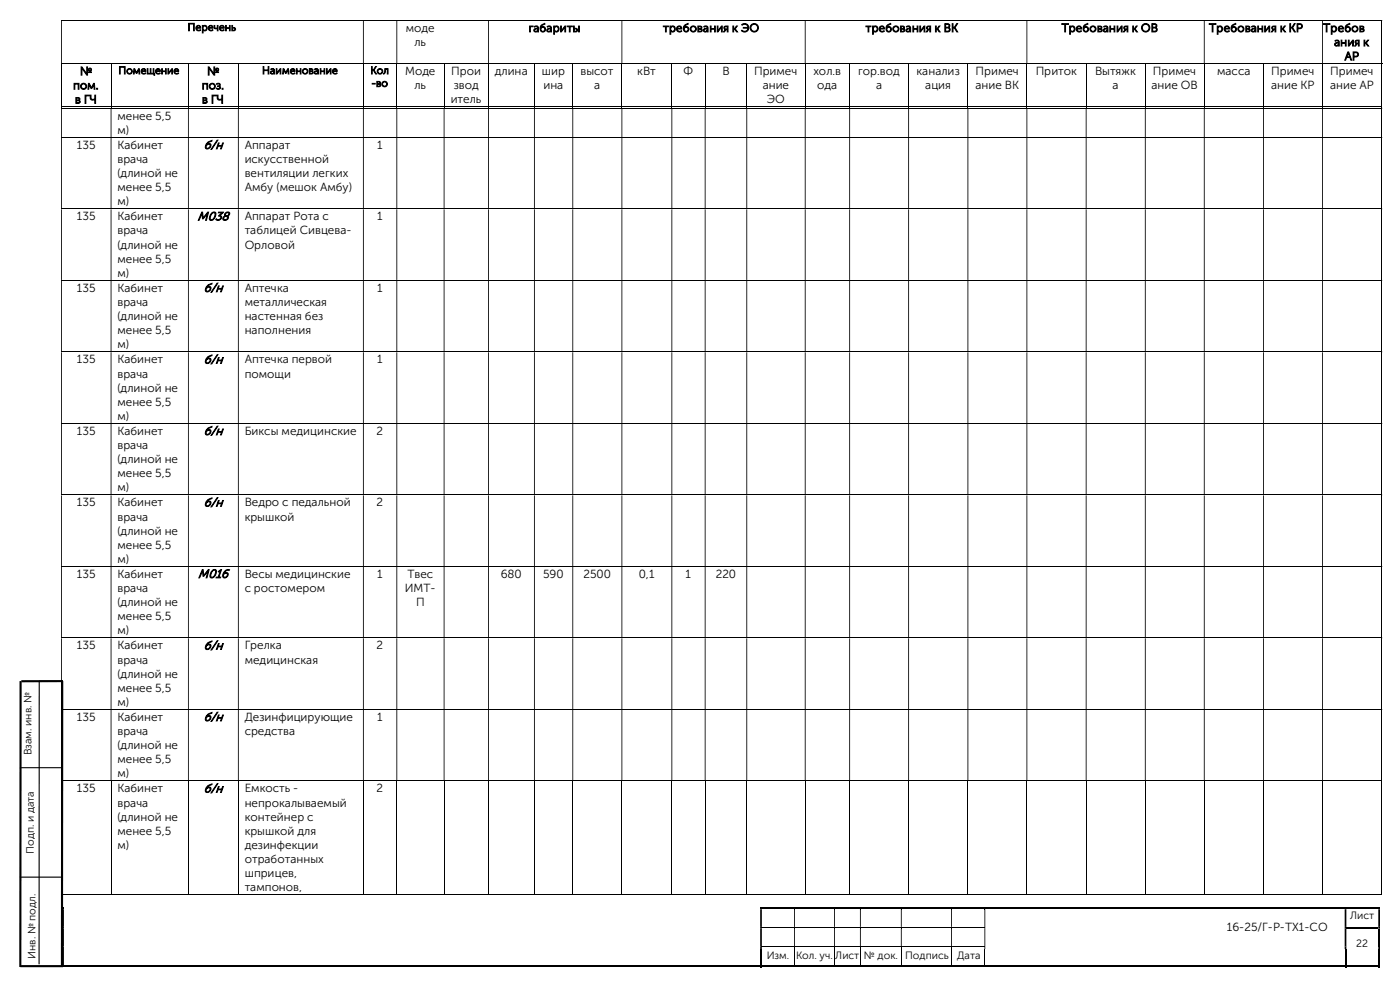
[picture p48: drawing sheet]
<svg xmlns="http://www.w3.org/2000/svg" width="420mm" height="297mm" viewBox="0 0 420 297" stroke-linecap="round" stroke-linejoin="round" font-family="sans-serif">
<defs><g id="words">
<g font-size="3.7">
<text x="61.1" y="44.6">б/н</text>
<text x="59.2" y="66">М038</text>
<text x="61.1" y="87.5">б/н</text>
<text x="61.1" y="108.9">б/н</text>
<text x="61.1" y="130.3">б/н</text>
<text x="61.1" y="151.8">б/н</text>
<text x="59.4" y="173.2">М016</text>
<text x="61.1" y="194.6">б/н</text>
<text x="61.1" y="216.1">б/н</text>
<text x="61.1" y="237.5">б/н</text>
</g>
<g font-size="3.5">
<text x="121.8" y="9.6">моде</text>
<text x="158.6" y="9.6">габариты</text>
<text x="198.9" y="9.6">требования к ЭО</text>
<text x="259.7" y="9.6">требования к ВК</text>
<text x="318.5" y="9.6">Требования к ОВ</text>
<text x="362.7" y="9.6">Требования к КР</text>
<text x="396.9" y="9.6">Требов</text>
<text x="124.3" y="13.8">ль</text>
<text x="400.2" y="13.8">ания к</text>
<text x="24" y="22.5">№</text>
<text x="62.1" y="22.5">№</text>
<text x="121.5" y="22.5">Моде</text>
<text x="135.4" y="22.5">Прои</text>
<text x="148.5" y="22.5">длина</text>
<text x="162.6" y="22.5">шир</text>
<text x="174.2" y="22.5">высот</text>
<text x="191.2" y="22.5">кВт</text>
<text x="205.1" y="22.5">Ф</text>
<text x="216.7" y="22.5">В</text>
<text x="226.2" y="22.5">Примеч</text>
<text x="244" y="22.5">хол.в</text>
<text x="257.4" y="22.5">гор.вод</text>
<text x="275" y="22.5">канализ</text>
<text x="292.7" y="22.5">Примеч</text>
<text x="310.7" y="22.5">Приток</text>
<text x="328.5" y="22.5">Вытяжк</text>
<text x="345.9" y="22.5">Примеч</text>
<text x="365.1" y="22.5">масса</text>
<text x="381.3" y="22.5">Примеч</text>
<text x="399.1" y="22.5">Примеч</text>
<text x="403.4" y="18">АР</text>
<text x="21.9" y="26.8">пом.</text>
<text x="60.5" y="26.8">поз.</text>
<text x="124.3" y="26.8">ль</text>
<text x="136.1" y="26.8">звод</text>
<text x="163" y="26.8">ина</text>
<text x="178.2" y="26.8">а</text>
<text x="228.8" y="26.8">ание</text>
<text x="245.2" y="26.8">ода</text>
<text x="262.8" y="26.8">а</text>
<text x="277.6" y="26.8">ация</text>
<text x="292.7" y="26.8">ание ВК</text>
<text x="333.8" y="26.8">а</text>
<text x="345.4" y="26.8">ание ОВ</text>
<text x="381.3" y="26.8">ание КР</text>
<text x="399" y="26.8">ание АР</text>
<text x="22.5" y="31">в ГЧ</text>
<text x="35.2" y="35.9">менее 5,5</text>
<text x="60.6" y="31">в ГЧ</text>
<text x="135.2" y="31">итель</text>
<text x="230" y="31">ЭО</text>
<text x="35.2" y="40.1">м)</text>
<text x="23.1" y="44.6">135</text>
<text x="35.2" y="44.6">Кабинет</text>
<text x="73.4" y="44.6">Аппарат</text>
<text x="113.2" y="44.6">1</text>
<text x="35.2" y="48.9">врача</text>
<text x="35.2" y="53.1">(длиной не</text>
<text x="73.4" y="48.9">искусственной</text>
<text x="73.4" y="53.1">вентиляции легких</text>
<text x="35.2" y="57.3">менее 5,5</text>
<text x="73.4" y="57.3">Амбу (мешок Амбу)</text>
<text x="35.2" y="61.6">м)</text>
<text x="23.1" y="66">135</text>
<text x="35.2" y="70.3">врача</text>
<text x="35.2" y="66">Кабинет</text>
<text x="73.4" y="66">Аппарат Рота с</text>
<text x="73.4" y="70.3">таблицей Сивцева-</text>
<text x="113.2" y="66">1</text>
<text x="35.2" y="74.5">(длиной не</text>
<text x="73.4" y="74.5">Орловой</text>
<text x="35.2" y="78.7">менее 5,5</text>
<text x="35.2" y="83">м)</text>
<text x="23.1" y="87.5">135</text>
<text x="35.2" y="87.5">Кабинет</text>
<text x="73.4" y="87.5">Аптечка</text>
<text x="113.2" y="87.5">1</text>
<text x="35.2" y="91.7">врача</text>
<text x="35.2" y="95.9">(длиной не</text>
<text x="73.4" y="91.7">металлическая</text>
<text x="73.4" y="95.9">настенная без</text>
<text x="35.2" y="100.2">менее 5,5</text>
<text x="73.4" y="100.2">наполнения</text>
<text x="35.2" y="104.4">м)</text>
<text x="23.1" y="108.9">135</text>
<text x="35.2" y="113.2">врача</text>
<text x="35.2" y="108.9">Кабинет</text>
<text x="73.4" y="108.9">Аптечка первой</text>
<text x="73.4" y="113.2">помощи</text>
<text x="113.2" y="108.9">1</text>
<text x="35.2" y="117.4">(длиной не</text>
<text x="35.2" y="121.6">менее 5,5</text>
<text x="35.2" y="125.9">м)</text>
<text x="23.1" y="130.3">135</text>
<text x="35.2" y="130.3">Кабинет</text>
<text x="73.4" y="130.3">Биксы медицинские</text>
<text x="113" y="130.3">2</text>
<text x="35.2" y="134.6">врача</text>
<text x="35.2" y="138.8">(длиной не</text>
<text x="35.2" y="143">менее 5,5</text>
<text x="35.2" y="147.3">м)</text>
<text x="23.1" y="151.8">135</text>
<text x="35.2" y="156">врача</text>
<text x="35.2" y="151.8">Кабинет</text>
<text x="73.4" y="151.8">Ведро с педальной</text>
<text x="73.4" y="156">крышкой</text>
<text x="113" y="151.8">2</text>
<text x="35.2" y="160.2">(длиной не</text>
<text x="35.2" y="164.5">менее 5,5</text>
<text x="23.1" y="173.2">135</text>
<text x="35.2" y="168.7">м)</text>
<text x="35.2" y="173.2">Кабинет</text>
<text x="73.4" y="173.2">Весы медицинские</text>
<text x="113.2" y="173.2">1</text>
<text x="122.2" y="173.2">Твес</text>
<text x="150.2" y="173.2">680</text>
<text x="163" y="173.2">590</text>
<text x="175" y="173.2">2500</text>
<text x="191.6" y="173.2">0,1</text>
<text x="205.7" y="173.2">1</text>
<text x="214.7" y="173.2">220</text>
<text x="35.2" y="177.4">врача</text>
<text x="73.4" y="177.4">с ростомером</text>
<text x="121.5" y="177.4">ИМТ-</text>
<text x="35.2" y="181.7">(длиной не</text>
<text x="35.2" y="185.9">менее 5,5</text>
<text x="124.8" y="181.7">П</text>
<text x="35.2" y="190.1">м)</text>
<text x="23.1" y="194.6">135</text>
<text x="35.2" y="194.6">Кабинет</text>
<text x="73.4" y="194.6">Грелка</text>
<text x="113" y="194.6">2</text>
<text x="35.2" y="198.9">врача</text>
<text x="35.2" y="203.1">(длиной не</text>
<text x="73.4" y="198.9">медицинская</text>
<text x="35.2" y="207.3">менее 5,5</text>
<text x="35.2" y="211.6">м)</text>
<text x="23.1" y="216.1">135</text>
<text x="35.2" y="220.3">врача</text>
<text x="35.2" y="216.1">Кабинет</text>
<text x="73.4" y="216.1">Дезинфицирующие</text>
<text x="73.4" y="220.3">средства</text>
<text x="113.2" y="216.1">1</text>
<text x="35.2" y="224.5">(длиной не</text>
<text x="35.2" y="228.8">менее 5,5</text>
<text x="35.2" y="233">м)</text>
<text x="23.1" y="237.5">135</text>
<text x="35.2" y="237.5">Кабинет</text>
<text x="73.4" y="237.5">Емкость -</text>
<text x="113" y="237.5">2</text>
<text x="35.2" y="241.7">врача</text>
<text x="35.2" y="246">(длиной не</text>
<text x="73.4" y="241.7">непрокалываемый</text>
<text x="73.4" y="246">контейнер с</text>
<text x="35.2" y="250.2">менее 5,5</text>
<text x="73.4" y="250.2">крышкой для</text>
<text x="35.2" y="254.4">м)</text>
<text x="73.4" y="254.4">дезинфекции</text>
<text x="73.4" y="258.7">отработанных</text>
<text x="73.4" y="262.9">шприцев,</text>
<text x="73.4" y="267.1">тампонов,</text>
<text x="368" y="279">16-25/Г-Р-ТХ1-СО</text>
</g>
<g font-size="3.2">
<text x="56.3" y="9.2">Перечень</text>
<text x="35.5" y="22.2">Помещение</text>
<text x="78.6" y="22.2">Наименование</text>
<text x="111.1" y="22.2">Кол</text>
<text x="111.4" y="26">-во</text>
<text x="9.5" y="226.4" transform="rotate(-90 9.5 226.4)">Взам. инв. №</text>
<text x="10.2" y="255.9" transform="rotate(-90 10.2 255.9)">Подп. и дата</text>
<text x="405" y="275.5">Лист</text>
<text x="10.6" y="287.4" transform="rotate(-90 10.6 287.4)">Инв. № подл.</text>
<text x="230" y="287.4">Изм.</text>
<text x="238.8" y="287.4">Кол. уч.</text>
<text x="250.6" y="287.4">Лист</text>
<text x="259.2" y="287.4">№ док.</text>
<text x="271.6" y="287.4">Подпись</text>
<text x="287.1" y="287.4">Дата</text>
<text x="406.9" y="283.8">22</text>
</g>
</g></defs>
<g fill="none" stroke="#000" stroke-width=".3">
<path d="M18.3 6.1h396.1M18.3 19.1h396.4M18.5 19.2v13M33.3 19.2v13M56.5 19.2v13M71.5 19.2v13M109 19.2v13M119 19.2v13M133.2 19.2v13M146.6 19.2v13M160.3 19.2v13M171.8 19.2v13"/>
<path d="M186.6 19.2v13M201.5 19.2v13M211.5 19.2v13M224 19.2v13M241.6 19.2v13M254.9 19.2v13M272.6 19.2v13M290.4 19.2v13M308.1 19.2v13M325.8 19.2v13M343.6 19.2v13M361.3 19.2v13"/>
<path d="M379.1 19.2v13M396.7 19.2v13M414.5 6.3v12.7M414.5 19.2v13M18.3 32h14.9M18.3 32.4h396.1M33.4 32h23M56.6 32h14.8M71.6 32h37.3M109.1 32h9.8M119.2 32h13.9M133.3 32h13.1"/>
<path d="M146.7 32h13.5M160.4 32h11.3M172 32h14.4M186.7 32h14.7M201.7 32h9.7M211.7 32h12.2M224.2 32h17.2M241.7 32h13.1M255 32h17.5M272.7 32h17.5M290.5 32h17.4M308.2 32h17.5"/>
<path d="M326 32h17.5M343.7 32h17.4M361.4 32h17.5M379.2 32h17.4M396.9 32h17.5M414.5 32.6v8.5M18.3 41.2h396.1M414.5 41.3v21.2M18.3 62.6h396.1M414.5 62.7v21.2M18.3 84h396.1M414.5 84.2v21.1"/>
<path d="M18.3 105.5h396.1M414.5 105.6v21.2M18.3 126.9h396.1M414.5 127v21.2M18.3 148.3h396.1M414.5 148.5v21.1M18.3 169.8h396.1M414.5 169.9v21.2M18.3 191.2h396.1M414.5 191.3v21.2M18.3 212.6h396.1M414.5 212.8v21.1"/>
<path d="M18.3 234.1h396.1M18.5 234.2v34.1M33.3 234.2v34.1M56.5 234.2v34.1M71.5 234.2v34.1M109 234.2v34.1M119 234.2v34.1M133.2 234.2v34.1M146.6 234.2v34.1M160.3 234.2v34.1M171.8 234.2v34.1M186.6 234.2v34.1"/>
<path d="M201.5 234.2v34.1M211.5 234.2v34.1M224 234.2v34.1M241.6 234.2v34.1M254.9 234.2v34.1M272.6 234.2v34.1M290.4 234.2v34.1M308.1 234.2v34.1M325.8 234.2v34.1M343.6 234.2v34.1M361.3 234.2v34.1M379.1 234.2v34.1"/>
<path d="M396.7 234.2v34.1M414.5 234.2v34.1M18.3 268.2h14.9M33.4 268.2h23M56.6 268.2h14.8M71.6 268.2h37.3M109.1 268.2h9.8M119.2 268.2h13.9M133.3 268.2h13.1M146.7 268.2h13.5M160.4 268.2h11.3M172 268.2h14.4"/>
<path d="M186.7 268.2h14.7M201.7 268.2h9.7M211.7 268.2h12.2M224.2 268.2h17.2M228.6 277.9h9.6M238.5 277.9h11.7M241.7 268.2h13.1M250.5 277.9h7.5M255 268.2h17.5M258.2 277.9h12.1M270.5 277.9h14.8M272.7 268.2h17.5"/>
<path d="M285.6 277.9h9.7M290.5 268.2h17.4M308.2 268.2h17.5M326 268.2h17.5M343.7 268.2h17.4M361.4 268.2h17.5M379.2 268.2h17.4M396.9 268.2h17.5M228.6 283.8h9.6M238.3 284.4v5M238.5 283.8h11.7M250.4 284.4v5"/>
<path d="M250.5 283.8h7.5M258.1 284.4v5M258.2 283.8h12.1M270.4 284.4v5M270.5 283.8h14.8M285.5 284.4v5M285.6 283.8h9.7M295.4 284.4v5"/>
</g>
<g fill="#000">
<path d="M414.4 6h.3v.3h-.3zM18.3 6.3h.3v12.7h-.3zM108.9 6.3h.2v12.7h-.2zM118.9 6.3h.3v12.7h-.3zM146.4 6.3h.3v12.7h-.3zM186.4 6.3h.3v12.7h-.3zM241.4 6.3h.3v12.7h-.3zM307.9 6.3h.3v12.7h-.3zM361.1 6.3h.3v12.7h-.3zM396.6 6.3h.3v12.7h-.3z" fill-rule="evenodd"/>
<path d="M414.4 32.3h.3v.3h-.3zM18.3 32.6h.3v8.5h-.3zM33.2 32.6h.2v8.5h-.2zM56.4 32.6h.2v8.5h-.2zM71.4 32.6h.2v8.5h-.2zM108.9 32.6h.2v8.5h-.2zM118.9 32.6h.3v8.5h-.3zM133.1 32.6h.2v8.5h-.2zM146.4 32.6h.3v8.5h-.3zM160.2 32.6h.2v8.5h-.2zM171.7 32.6h.3v8.5h-.3zM186.4 32.6h.3v8.5h-.3zM201.4 32.6h.3v8.5h-.3zM211.4 32.6h.3v8.5h-.3zM223.9 32.6h.3v8.5h-.3zM241.4 32.6h.3v8.5h-.3zM254.8 32.6h.2v8.5h-.2zM272.5 32.6h.2v8.5h-.2zM290.2 32.6h.3v8.5h-.3zM307.9 32.6h.3v8.5h-.3zM325.7 32.6h.3v8.5h-.3zM343.5 32.6h.2v8.5h-.2zM361.1 32.6h.3v8.5h-.3zM378.9 32.6h.3v8.5h-.3zM396.6 32.6h.3v8.5h-.3z" fill-rule="evenodd"/>
<path d="M414.4 41.1h.3v.2h-.3zM18.3 41.3h.3v21.2h-.3zM33.2 41.3h.2v21.2h-.2zM56.4 41.3h.2v21.2h-.2zM71.4 41.3h.2v21.2h-.2zM108.9 41.3h.2v21.2h-.2zM118.9 41.3h.3v21.2h-.3zM133.1 41.3h.2v21.2h-.2zM146.4 41.3h.3v21.2h-.3zM160.2 41.3h.2v21.2h-.2zM171.7 41.3h.3v21.2h-.3zM186.4 41.3h.3v21.2h-.3zM201.4 41.3h.3v21.2h-.3zM211.4 41.3h.3v21.2h-.3zM223.9 41.3h.3v21.2h-.3zM241.4 41.3h.3v21.2h-.3zM254.8 41.3h.2v21.2h-.2zM272.5 41.3h.2v21.2h-.2zM290.2 41.3h.3v21.2h-.3zM307.9 41.3h.3v21.2h-.3zM325.7 41.3h.3v21.2h-.3zM343.5 41.3h.2v21.2h-.2zM361.1 41.3h.3v21.2h-.3zM378.9 41.3h.3v21.2h-.3zM396.6 41.3h.3v21.2h-.3z" fill-rule="evenodd"/>
<path d="M414.4 62.5h.3v.2h-.3zM18.3 62.7h.3v21.2h-.3zM33.2 62.7h.2v21.2h-.2zM56.4 62.7h.2v21.2h-.2zM71.4 62.7h.2v21.2h-.2zM108.9 62.7h.2v21.2h-.2zM118.9 62.7h.3v21.2h-.3zM133.1 62.7h.2v21.2h-.2zM146.4 62.7h.3v21.2h-.3zM160.2 62.7h.2v21.2h-.2zM171.7 62.7h.3v21.2h-.3zM186.4 62.7h.3v21.2h-.3zM201.4 62.7h.3v21.2h-.3zM211.4 62.7h.3v21.2h-.3zM223.9 62.7h.3v21.2h-.3zM241.4 62.7h.3v21.2h-.3zM254.8 62.7h.2v21.2h-.2zM272.5 62.7h.2v21.2h-.2zM290.2 62.7h.3v21.2h-.3zM307.9 62.7h.3v21.2h-.3zM325.7 62.7h.3v21.2h-.3zM343.5 62.7h.2v21.2h-.2zM361.1 62.7h.3v21.2h-.3zM378.9 62.7h.3v21.2h-.3zM396.6 62.7h.3v21.2h-.3z" fill-rule="evenodd"/>
<path d="M414.4 83.9h.3v.3h-.3zM18.3 84.2h.3v21.1h-.3zM33.2 84.2h.2v21.1h-.2zM56.4 84.2h.2v21.1h-.2zM71.4 84.2h.2v21.1h-.2zM108.9 84.2h.2v21.1h-.2zM118.9 84.2h.3v21.1h-.3zM133.1 84.2h.2v21.1h-.2zM146.4 84.2h.3v21.1h-.3zM160.2 84.2h.2v21.1h-.2zM171.7 84.2h.3v21.1h-.3zM186.4 84.2h.3v21.1h-.3zM201.4 84.2h.3v21.1h-.3zM211.4 84.2h.3v21.1h-.3zM223.9 84.2h.3v21.1h-.3zM241.4 84.2h.3v21.1h-.3zM254.8 84.2h.2v21.1h-.2zM272.5 84.2h.2v21.1h-.2zM290.2 84.2h.3v21.1h-.3zM307.9 84.2h.3v21.1h-.3zM325.7 84.2h.3v21.1h-.3zM343.5 84.2h.2v21.1h-.2zM361.1 84.2h.3v21.1h-.3zM378.9 84.2h.3v21.1h-.3zM396.6 84.2h.3v21.1h-.3z" fill-rule="evenodd"/>
<path d="M414.4 105.3h.3v.3h-.3zM18.3 105.6h.3v21.2h-.3zM33.2 105.6h.2v21.2h-.2zM56.4 105.6h.2v21.2h-.2zM71.4 105.6h.2v21.2h-.2zM108.9 105.6h.2v21.2h-.2zM118.9 105.6h.3v21.2h-.3zM133.1 105.6h.2v21.2h-.2zM146.4 105.6h.3v21.2h-.3zM160.2 105.6h.2v21.2h-.2zM171.7 105.6h.3v21.2h-.3zM186.4 105.6h.3v21.2h-.3zM201.4 105.6h.3v21.2h-.3zM211.4 105.6h.3v21.2h-.3zM223.9 105.6h.3v21.2h-.3zM241.4 105.6h.3v21.2h-.3zM254.8 105.6h.2v21.2h-.2zM272.5 105.6h.2v21.2h-.2zM290.2 105.6h.3v21.2h-.3zM307.9 105.6h.3v21.2h-.3zM325.7 105.6h.3v21.2h-.3zM343.5 105.6h.2v21.2h-.2zM361.1 105.6h.3v21.2h-.3zM378.9 105.6h.3v21.2h-.3zM396.6 105.6h.3v21.2h-.3z" fill-rule="evenodd"/>
<path d="M414.4 126.8h.3v.2h-.3zM18.3 127h.3v21.2h-.3zM33.2 127h.2v21.2h-.2zM56.4 127h.2v21.2h-.2zM71.4 127h.2v21.2h-.2zM108.9 127h.2v21.2h-.2zM118.9 127h.3v21.2h-.3zM133.1 127h.2v21.2h-.2zM146.4 127h.3v21.2h-.3zM160.2 127h.2v21.2h-.2zM171.7 127h.3v21.2h-.3zM186.4 127h.3v21.2h-.3zM201.4 127h.3v21.2h-.3zM211.4 127h.3v21.2h-.3zM223.9 127h.3v21.2h-.3zM241.4 127h.3v21.2h-.3zM254.8 127h.2v21.2h-.2zM272.5 127h.2v21.2h-.2zM290.2 127h.3v21.2h-.3zM307.9 127h.3v21.2h-.3zM325.7 127h.3v21.2h-.3zM343.5 127h.2v21.2h-.2zM361.1 127h.3v21.2h-.3zM378.9 127h.3v21.2h-.3zM396.6 127h.3v21.2h-.3z" fill-rule="evenodd"/>
<path d="M414.4 148.2h.3v.3h-.3zM18.3 148.5h.3v21.1h-.3zM33.2 148.5h.2v21.1h-.2zM56.4 148.5h.2v21.1h-.2zM71.4 148.5h.2v21.1h-.2zM108.9 148.5h.2v21.1h-.2zM118.9 148.5h.3v21.1h-.3zM133.1 148.5h.2v21.1h-.2zM146.4 148.5h.3v21.1h-.3zM160.2 148.5h.2v21.1h-.2zM171.7 148.5h.3v21.1h-.3zM186.4 148.5h.3v21.1h-.3zM201.4 148.5h.3v21.1h-.3zM211.4 148.5h.3v21.1h-.3zM223.9 148.5h.3v21.1h-.3zM241.4 148.5h.3v21.1h-.3zM254.8 148.5h.2v21.1h-.2zM272.5 148.5h.2v21.1h-.2zM290.2 148.5h.3v21.1h-.3zM307.9 148.5h.3v21.1h-.3zM325.7 148.5h.3v21.1h-.3zM343.5 148.5h.2v21.1h-.2zM361.1 148.5h.3v21.1h-.3zM378.9 148.5h.3v21.1h-.3zM396.6 148.5h.3v21.1h-.3z" fill-rule="evenodd"/>
<path d="M414.4 169.6h.3v.3h-.3zM18.3 169.9h.3v21.2h-.3zM33.2 169.9h.2v21.2h-.2zM56.4 169.9h.2v21.2h-.2zM71.4 169.9h.2v21.2h-.2zM108.9 169.9h.2v21.2h-.2zM118.9 169.9h.3v21.2h-.3zM133.1 169.9h.2v21.2h-.2zM146.4 169.9h.3v21.2h-.3zM160.2 169.9h.2v21.2h-.2zM171.7 169.9h.3v21.2h-.3zM186.4 169.9h.3v21.2h-.3zM201.4 169.9h.3v21.2h-.3zM211.4 169.9h.3v21.2h-.3zM223.9 169.9h.3v21.2h-.3zM241.4 169.9h.3v21.2h-.3zM254.8 169.9h.2v21.2h-.2zM272.5 169.9h.2v21.2h-.2zM290.2 169.9h.3v21.2h-.3zM307.9 169.9h.3v21.2h-.3zM325.7 169.9h.3v21.2h-.3zM343.5 169.9h.2v21.2h-.2zM361.1 169.9h.3v21.2h-.3zM378.9 169.9h.3v21.2h-.3zM396.6 169.9h.3v21.2h-.3z" fill-rule="evenodd"/>
<path d="M414.4 191.1h.3v.2h-.3zM18.3 191.3h.3v21.2h-.3zM33.2 191.3h.2v21.2h-.2zM56.4 191.3h.2v21.2h-.2zM71.4 191.3h.2v21.2h-.2zM108.9 191.3h.2v21.2h-.2zM118.9 191.3h.3v21.2h-.3zM133.1 191.3h.2v21.2h-.2zM146.4 191.3h.3v21.2h-.3zM160.2 191.3h.2v21.2h-.2zM171.7 191.3h.3v21.2h-.3zM186.4 191.3h.3v21.2h-.3zM201.4 191.3h.3v21.2h-.3zM211.4 191.3h.3v21.2h-.3zM223.9 191.3h.3v21.2h-.3zM241.4 191.3h.3v21.2h-.3zM254.8 191.3h.2v21.2h-.2zM272.5 191.3h.2v21.2h-.2zM290.2 191.3h.3v21.2h-.3zM307.9 191.3h.3v21.2h-.3zM325.7 191.3h.3v21.2h-.3zM343.5 191.3h.2v21.2h-.2zM361.1 191.3h.3v21.2h-.3zM378.9 191.3h.3v21.2h-.3zM396.6 191.3h.3v21.2h-.3z" fill-rule="evenodd"/>
<path d="M414.4 212.5h.3v.3h-.3zM18.3 212.8h.3v21.1h-.3zM33.2 212.8h.2v21.1h-.2zM56.4 212.8h.2v21.1h-.2zM71.4 212.8h.2v21.1h-.2zM108.9 212.8h.2v21.1h-.2zM118.9 212.8h.3v21.1h-.3zM133.1 212.8h.2v21.1h-.2zM146.4 212.8h.3v21.1h-.3zM160.2 212.8h.2v21.1h-.2zM171.7 212.8h.3v21.1h-.3zM186.4 212.8h.3v21.1h-.3zM201.4 212.8h.3v21.1h-.3zM211.4 212.8h.3v21.1h-.3zM223.9 212.8h.3v21.1h-.3zM241.4 212.8h.3v21.1h-.3zM254.8 212.8h.2v21.1h-.2zM272.5 212.8h.2v21.1h-.2zM290.2 212.8h.3v21.1h-.3zM307.9 212.8h.3v21.1h-.3zM325.7 212.8h.3v21.1h-.3zM343.5 212.8h.2v21.1h-.2zM361.1 212.8h.3v21.1h-.3zM378.9 212.8h.3v21.1h-.3zM396.6 212.8h.3v21.1h-.3z" fill-rule="evenodd"/>
<path d="M18.8 272.5h.4v5.3h-.4zM228 272.5h.6v5.3h-.6zM238.2 272.5h.3v5.3h-.3zM250.2 272.5h.3v5.3h-.3zM258 272.5h.2v5.3h-.2zM270.3 272.5h.2v5.3h-.2zM285.3 272.5h.3v5.3h-.3zM295.3 272.5h.3v5.3h-.3zM403.4 272.5h.5v5.3h-.5zM413.5 272.5h.5v5.3h-.5z" fill-rule="evenodd"/>
<path d="M18.8 277.8h.4v.5h-.4zM228 277.8h.6v.5h-.6z" fill-rule="evenodd"/>
<path d="M228 271.9h.6v.6h-.6z" fill-rule="evenodd"/>
<path d="M238.2 271.9h12v.6h-12z" fill-rule="evenodd"/>
<path d="M250.2 271.9h7.8v.6h-7.8z" fill-rule="evenodd"/>
<path d="M258 271.9h12.3v.6h-12.3z" fill-rule="evenodd"/>
<path d="M270.3 271.9h15v.6h-15z" fill-rule="evenodd"/>
<path d="M285.3 271.9h10v.6h-10z" fill-rule="evenodd"/>
<path d="M295.3 271.9h108.1v.6h-108.1z" fill-rule="evenodd"/>
<path d="M295.3 277.8h.3v.5h-.3zM403.4 277.8h.5v.5h-.5z" fill-rule="evenodd"/>
<path d="M403.4 271.9h.5v.6h-.5z" fill-rule="evenodd"/>
<path d="M413.5 271.9h.5v.6h-.5z" fill-rule="evenodd"/>
<path d="M413.5 277.8h.5v.5h-.5zM18.8 278.3h.4v5.3h-.4zM228 278.3h.6v5.3h-.6zM238.2 278.3h.3v5.3h-.3zM250.2 278.3h.3v5.3h-.3zM258 278.3h.2v5.3h-.2zM270.3 278.3h.2v5.3h-.2zM285.3 278.3h.3v5.3h-.3zM295.3 278.3h.3v5.3h-.3zM403.4 278.3h.5v5.3h-.5z" fill-rule="evenodd"/>
<path d="M18.8 283.6h.4v.8h-.4zM228 283.6h.6v.8h-.6z" fill-rule="evenodd"/>
<path d="M228 284.4h.6v5.5h-.6z" fill-rule="evenodd"/>
<path d="M238.2 289.4h12v.5h-12z" fill-rule="evenodd"/>
<path d="M250.2 289.4h7.8v.5h-7.8z" fill-rule="evenodd"/>
<path d="M258 289.4h12.3v.5h-12.3z" fill-rule="evenodd"/>
<path d="M270.3 289.4h15v.5h-15z" fill-rule="evenodd"/>
<path d="M285.3 289.4h10v.5h-10z" fill-rule="evenodd"/>
<path d="M295.3 283.6h.3v.8h-.3zM403.4 283.6h.5v.8h-.5zM413.5 283.6h.5v.8h-.5zM18.8 284.4h.4v5h-.4z" fill-rule="evenodd"/>
<path d="M295.3 289.4h108.1v.5h-108.1z" fill-rule="evenodd"/>
<path d="M403.4 284.4h.5v5.5h-.5z" fill-rule="evenodd"/>
<path d="M413.5 284.4h.5v5.5h-.5z" fill-rule="evenodd"/>
</g>
<g fill="#000">
<path d="M414.4 31.9h.3v.3h-.3zM414.4 233.9h.3v.3h-.3zM18.8 271.9h.4v.6h-.4zM228.6 271.9h9.6v.6h-9.6zM238.2 272.5h.3zM238.2 277.8h.3v.5h-.3zM250.2 272.5h.3zM250.2 277.8h.3v.5h-.3zM258 272.5h.2zM258 277.8h.2v.5h-.2zM270.3 272.5h.2zM270.3 277.8h.2v.5h-.2z"/>
<path d="M285.3 272.5h.3zM285.3 277.8h.3v.5h-.3zM295.3 272.5h.3zM403.9 271.9h9.6v.6h-9.6zM403.9 277.8h9.6v.5h-9.6zM413.5 278.3h.5v5.3h-.5zM414.4 268.1h.3v.2h-.3zM18.8 289.4h209.2v.5h-209.2zM228.6 289.4h9.6v.5h-9.6zM238.2 283.6h.3v.8h-.3zM250.2 283.6h.3v.8h-.3zM258 283.6h.2v.8h-.2z"/>
<path d="M270.3 283.6h.2v.8h-.2zM285.3 283.6h.3v.8h-.3zM403.9 289.4h9.6v.5h-9.6zM413.5 289.4h.5v.5h-.5z"/>
</g>
<path d="M6.2 204.1l-.1 85.7M18.7 204.1l-.1 85.7M18.9 204.1l-12.5 .1M6.1 289.6h12.8" fill="none" stroke="#000" stroke-width=".64" stroke-linecap="butt"/>
<path d="M11.8 204.1l-.1 84.9M6 230.1h12.6M6 262.9h12.4" fill="none" stroke="#000" stroke-width=".34"/>
<use href="#words"/>
</svg>
